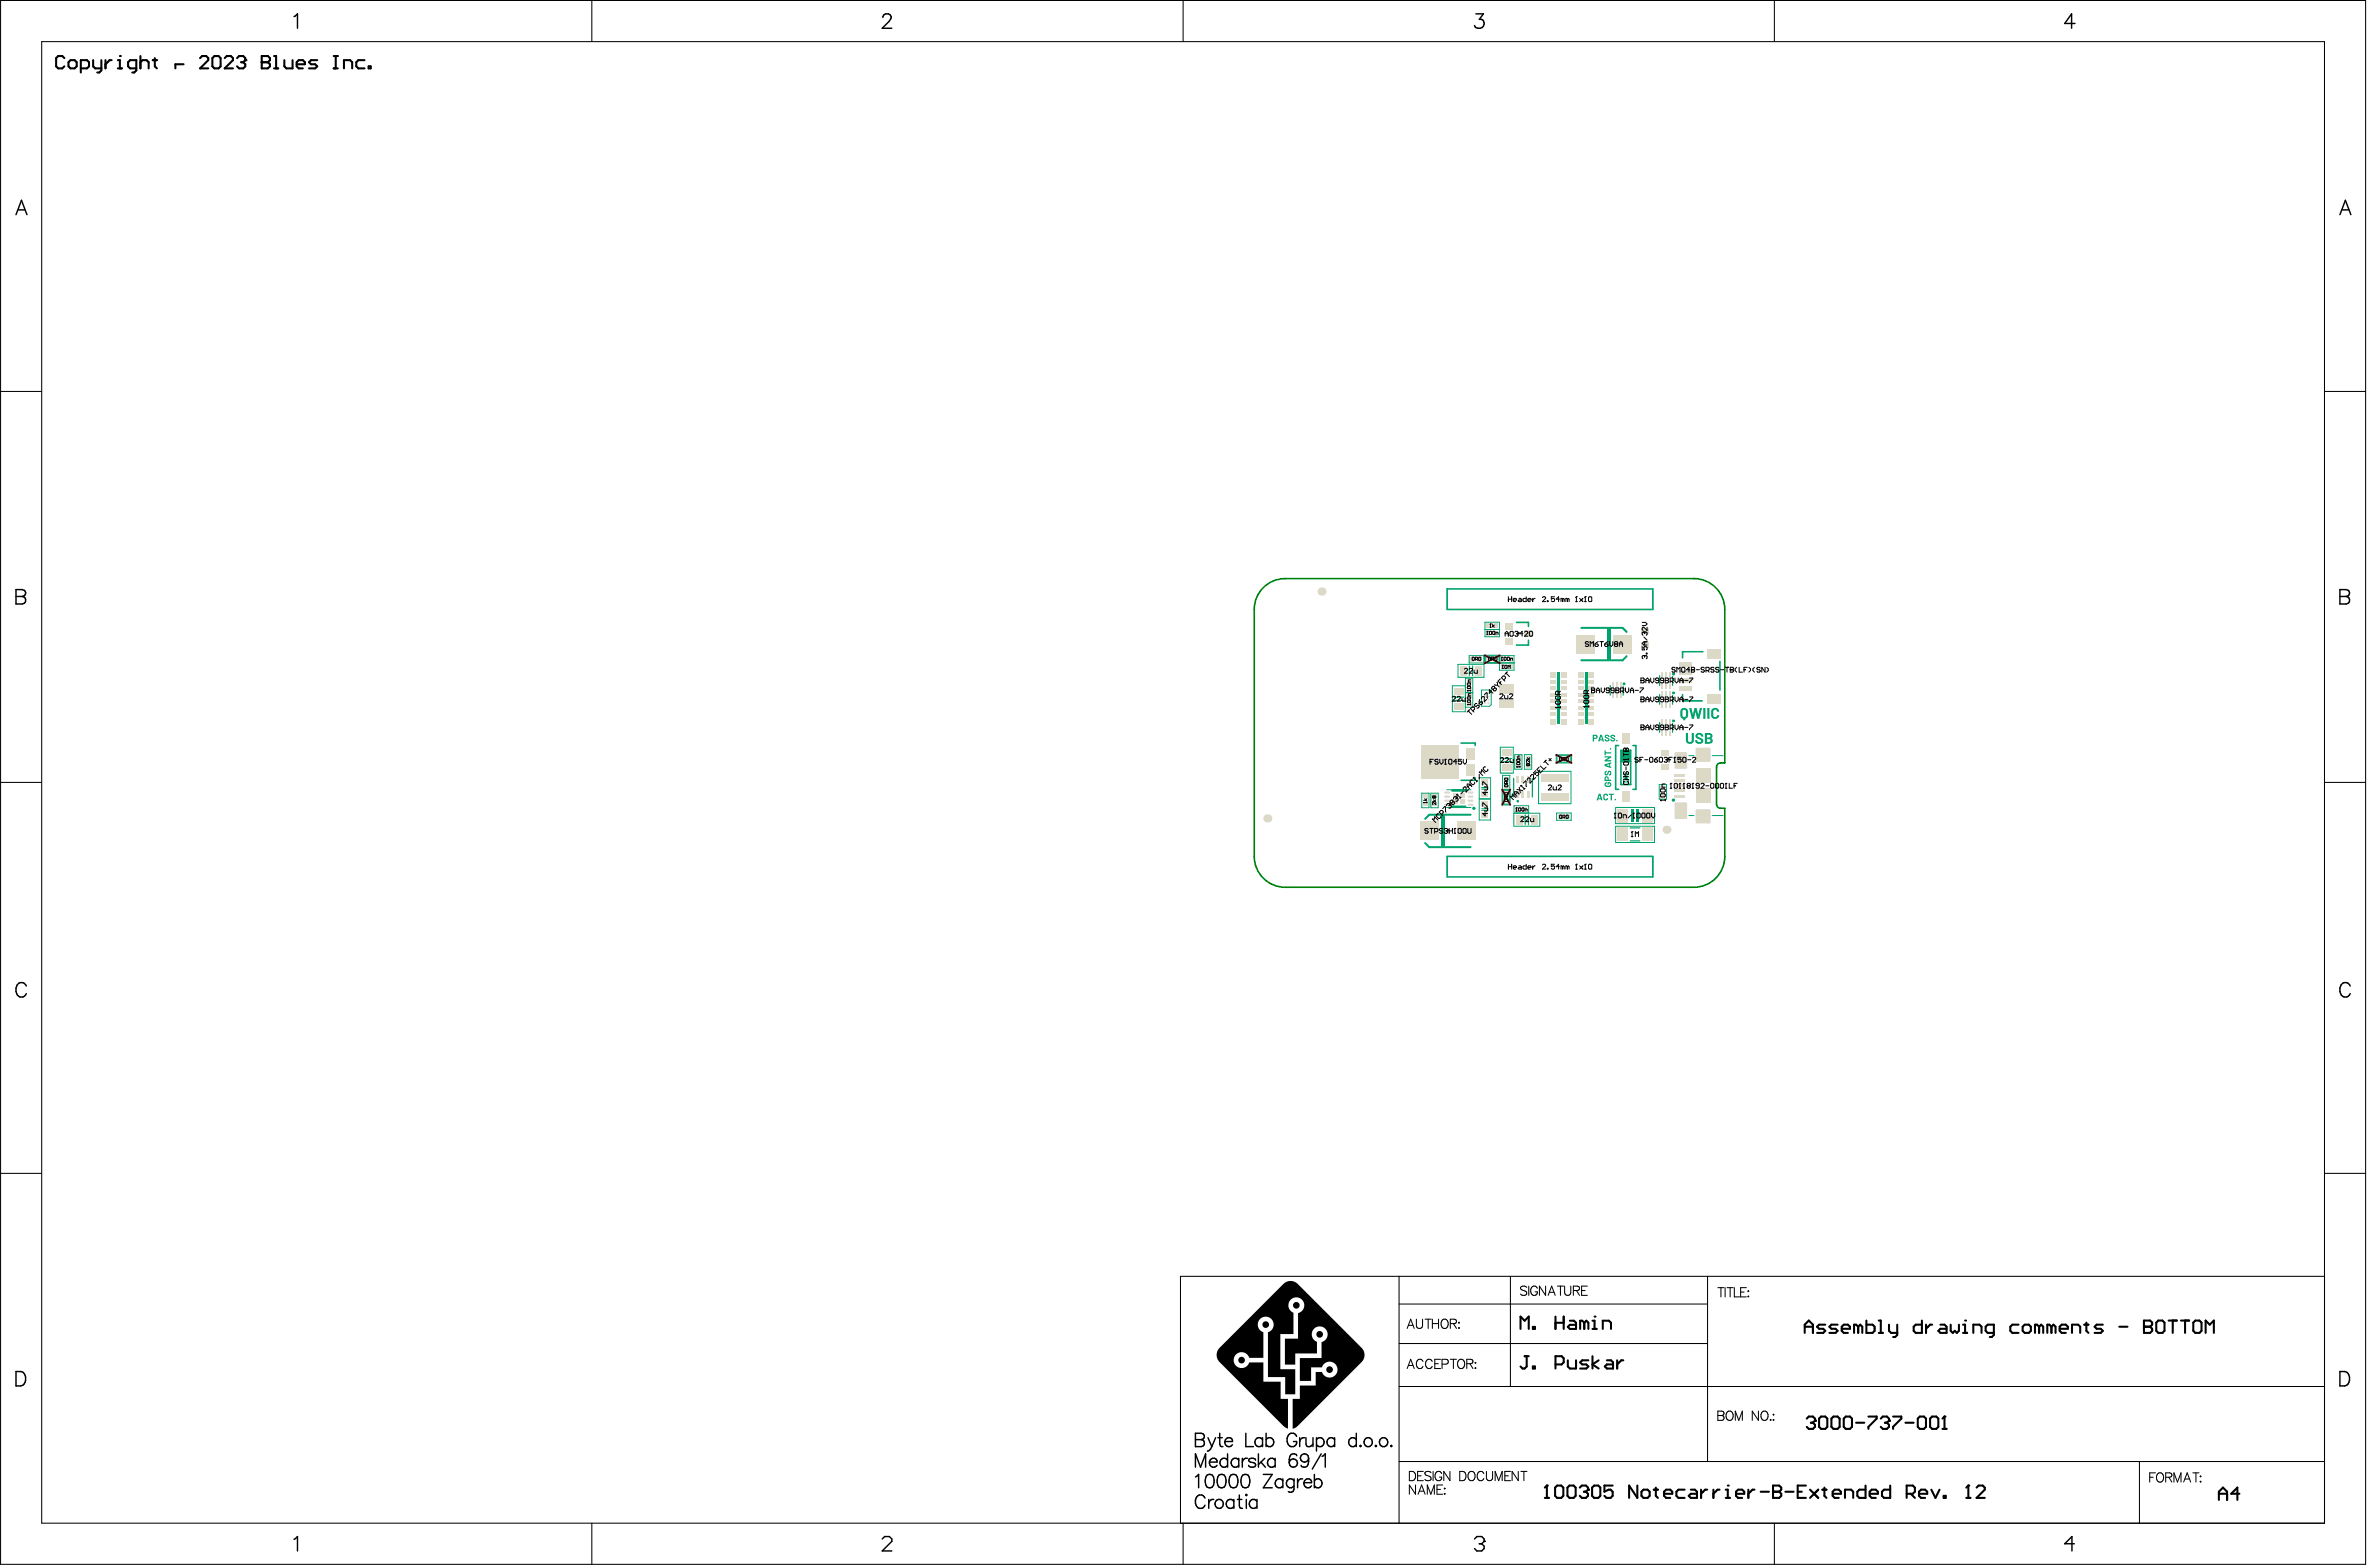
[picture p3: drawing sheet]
<svg xmlns="http://www.w3.org/2000/svg" width="487mm" height="322mm" viewBox="0 0 487 322" stroke-linecap="round" stroke-linejoin="round" font-family="sans-serif">
<path d="M259.7 120.8a6.3 6.3 0 0 1 4.5-1.9h84.1a6.3 6.3 0 0 1 6.3 6.4v31.5h-.9a.83 .83 0 0 0-.8 .8v7.7a.83 .83 0 0 0 .8 .8h.9v9.9a6.3 6.3 0 0 1-6.3 6.4h-84.1a6.3 6.3 0 0 1-6.3-6.4v-50.7a6.3 6.3 0 0 1 1.8-4.5z" fill="none" stroke="#008000" stroke-width=".33"/>
<g fill="#000">
<path d="M263.9 263.9a2.07 2.07 0 0 1 2.8-.1l13.2 13.2a2.07 2.07 0 0 1 0 3l-13.1 13.1-1 .6v-6.2h1.4v-2.7h3.3v-2.8h1.3l.6 .8 .9 .4 .7-.2 .5-.3 .5-.9-.1-.8-.6-.8-.7-.3-.8 .1-.6 .4-.4 .7h-2.2v2.7h-2.4v-4.7h4.5v-3.2l.9-.7 .3-.9-.1-.8-.3-.4-.9-.5h-.5l-.7 .3-.4 .4-.3 .7 .2 1 .3 .4 .6 .4v2.4h-4.5v2.3h-2.1v-5.3h2.7v-5.3l.6-.3 .3-.3 .3-1.1a1.63 1.63 0 0 0-1.5-1.5 1.63 1.63 0 0 0-1.7 1.3l.2 1 .3 .5 .5 .3v4.4h-2.7v7.2h3.1v5.2h-2.1v-3.5h-3.5v-9.3l.8-.6 .4-.9-.4-1-.5-.5-.8-.2-.7 .2-.6 .5-.3 .7v.7l.3 .5 .8 .6v5.3h-2.9a1.63 1.63 0 0 0-2-1.1l-.7 .4-.3 .4-.2 .8 .1 .5 .2 .4 .6 .5 .8 .2 .5-.1a1.63 1.63 0 0 0 1-1.1h2.9v4h3.6v3.5h1.5v6.1l-.9-.5-13.2-13.1a2.06 2.06 0 0 1-.1-2.8z"/>
<circle cx="24.6" cy="11.5" r=".21"/>
<circle cx="50.4" cy="12.4" r=".21"/>
<circle cx="53.8" cy="12.8" r=".21"/>
<circle cx="255.3" cy="279.6" r=".68"/>
<circle cx="260.2" cy="272.3" r=".68"/>
<circle cx="266.5" cy="268.3" r=".68"/>
<circle cx="271.3" cy="274.3" r=".68"/>
<circle cx="327.8" cy="270.6" r=".21"/>
<circle cx="273.3" cy="281.5" r=".68"/>
<circle cx="318" cy="305.3" r=".21"/>
<circle cx="326.5" cy="306.2" r=".21"/>
<circle cx="355.2" cy="305.3" r=".21"/>
<circle cx="364.5" cy="306.6" r=".21"/>
<circle cx="404.7" cy="305.3" r=".21"/>
</g>
<g fill="none" stroke="#000" stroke-width=".21">
<path d="M.1 .1h486.2v321.4h-486.2zM121.7 .1v8.5M243.2 .1v8.5M364.8 .1v8.5M.1 80.5h8.5M477.9 80.5h8.4M.1 160.8h8.5M477.9 160.8h8.4M.1 241.2h8.5M477.9 241.2h8.4M287.6 262.3v50.8M287.6 276.2h63.5"/>
<path d="M287.6 268h63.3M289.3 273.1l.7-2 .7 2M289.6 272.4h.9M291.2 271.1v1.4a.64 .64 0 0 0 .6 .6 .64 .64 0 0 0 .7-.6v-1.4M292.6 279.8a.7 .7 0 0 0-.8-.4 .7 .7 0 0 0-.6 .7v.5a.7 .7 0 0 0 .6 .7 .7 .7 0 0 0 .8-.5M293 271.1h1.3M293.6 271.1v2M294.4 279.8a.7 .7 0 0 0-.8-.4 .7 .7 0 0 0-.5 .7v.5a.7 .7 0 0 0 .5 .7 .7 .7 0 0 0 .8-.5M294.5 271.1v2M294.5 272.1h1.2M295.7 271.1v2M296.2 279.4h-1.2v1.9h1.2"/>
<path d="M296.5 271.4a.7 .7 0 0 1 .8-.2 .7 .7 0 0 1 .4 .7v.4a.73 .73 0 0 1-.7 .8 .73 .73 0 0 1-.7-.8zM298.2 272.1l1.1-.1 .1-.3-.1-.4-.3-.2h-.8v2M298.2 279.4h1.2M298.8 272.1l.6 1M298.8 279.4v1.9M300 271.8v.2zM300 272.9v.2zM300 279.5a.91 .91 0 0 1 1.1 .4 .91 .91 0 0 1-.2 1.1 .7 .7 0 0 1-.8 .3 .7 .7 0 0 1-.4-.7v-.5zM310.5 262.3v22.7M313.9 264.6a.72 .72 0 0 0-.7-.3 .72 .72 0 0 0-.6 .5l.2 .3 .9 .3 .2 .6a.84 .84 0 0 1-1.3 0M314.3 264.4v1.9M316.1 264.8a.7 .7 0 0 0-.8-.5 .7 .7 0 0 0-.6 .8v.4a.68 .68 0 0 0 .7 .8 .68 .68 0 0 0 .7-.8h-.5"/>
<path d="M317.8 264.4v1.9l-1.3-1.9v1.9M318.3 266.3l.7-1.9 .7 1.9M318.6 265.6h.9M320.2 264.4h1.2M320.8 264.4v1.9M321.7 264.4v1.3a.64 .64 0 0 0 .6 .6 .64 .64 0 0 0 .6-.6v-1.3M323.5 265.3l1.1-.1 .1-.3-.1-.4-.3-.1h-.8v1.9M324.1 265.3l.6 1M325.2 265.3h.7M326.3 264.4h-1.1v1.9h1.1M351.1 262.3v38.1M353.2 264.7h1.2"/>
<path d="M353.8 264.7v1.9M354.7 264.7v1.9M355.1 264.7h1.2M355.7 264.7v1.9M356.6 264.7v1.9h1M357.9 265.6h.7M359 264.7h-1.1v1.9h1.1M359.3 265.4h.2zM359.4 266.4v.2zM477.9 262.3h-235.2v50.8h235.2v-304.5h-469.3v304.5h469.3M287.6 285h190.3M289.3 281.3l.7-1.9 .7 1.9"/>
<path d="M289.6 280.7h.9M295 280.3h.7M296.5 280.4h.8a.5 .5 0 0 0 .5-.5 .5 .5 0 0 0-.5-.5h-.8v1.9M301.6 280.3l1-.1 .2-.3-.1-.3-.3-.2h-.8v1.9M302.2 280.3l.6 1M303.3 280v.2zM303.3 281.1v.2zM353.2 290h.8l.3 .2 .1 .4-.4 .4a.5 .5 0 0 1 .5 .4 .5 .5 0 0 1-.5 .5h-.8zM353.2 291h.8M355.2 290.1a.91 .91 0 0 1 1.1 .4 .91 .91 0 0 1-.2 1.2 .7 .7 0 0 1-.8 .2 .7 .7 0 0 1-.4-.7l.1-.7zM356.8 291.9v-1.9l.7 1.9 .7-1.9v1.9M361.5 290v1.9l-1.3-1.9v1.9"/>
<path d="M362.4 290.1a.91 .91 0 0 1 1.1 .4 .91 .91 0 0 1-.2 1.2 .7 .7 0 0 1-.8 .2 .7 .7 0 0 1-.5-.7v-.4zM364 291.8v.1zM364.6 290.7v.2zM364.6 291.8v.1zM121.7 313.1v8.4M243.2 313.1v8.4M287.6 300.4h190.3M289.7 302.4h.7a1.02 1.02 0 0 1 .6 1 1.02 1.02 0 0 1-.6 .9h-.7zM291 305.2v1.9l-1.3-1.9v1.9M291.4 303.3h.8M291.5 307.1l.8-1.9 .7 1.9M291.8 306.5h.9"/>
<path d="M292.6 302.4h-1.2v1.9h1.2M293.4 307.1v-1.9l.8 1.9 .7-1.9v1.9M294.2 302.7a.72 .72 0 0 0-.7-.3 .72 .72 0 0 0-.6 .5l.2 .3 .9 .3 .2 .6a.83 .83 0 0 1-1.3 0M294.6 302.4v1.9M295.4 306.1h.8M296.4 302.9a.7 .7 0 0 0-.8-.5 .7 .7 0 0 0-.6 .8v.4a.68 .68 0 0 0 .7 .8 .68 .68 0 0 0 .7-.8h-.5M296.6 305.2h-1.2v1.9h1.2M297 305.9v.1zM297 307v.1zM298.1 302.4v1.9l-1.3-1.9v1.9M300.1 302.4h.6a1.02 1.02 0 0 1 .7 1 1.02 1.02 0 0 1-.7 .9h-.6zM302 302.7a.7 .7 0 0 1 .8-.2 .7 .7 0 0 1 .5 .7v.4a.73 .73 0 0 1-.8 .8 .73 .73 0 0 1-.7-.8z"/>
<path d="M305.1 302.9a.7 .7 0 0 0-.8-.5 .7 .7 0 0 0-.6 .8v.4a.7 .7 0 0 0 .6 .7 .7 .7 0 0 0 .8-.4M305.6 302.4v1.4a.64 .64 0 0 0 .6 .5 .64 .64 0 0 0 .7-.5v-1.4M307.4 304.3v-1.9l.7 1.9 .7-1.9v1.9M309.4 303.3h.7M310.6 302.4h-1.2v1.9h1.2M312.1 302.4v1.9l-1.2-1.9v1.9M312.7 302.4h1.2M313.3 302.4v1.9M364.8 313.1v8.4M439.8 300.4v12.7M442 303.6h.7M443.1 302.7h-1.1v1.9"/>
<path d="M443.7 302.8a.91 .91 0 0 1 1.1 .4 .91 .91 0 0 1-.2 1.2 .7 .7 0 0 1-.8 .2 .7 .7 0 0 1-.4-.7v-.7zM445.2 303.6l1.1-.1 .2-.2-.1-.4-.3-.2h-.9v1.9M445.9 303.6l.6 1M446.9 304.6v-1.9l.8 1.9 .7-1.9v1.9M448.9 304.6l.8-1.9 .7 1.9M449.2 304h.9M450.8 302.7h1.3M451.5 302.7v1.9M452.3 303.5h.2zM452.4 304.5v.1z"/>
</g>
<g fill="none" stroke="#000" stroke-width=".3">
<path d="M60.5 3.4l.7-.6v3M181.5 3.6a.74 .74 0 0 1 .6-.8h.5a.72 .72 0 0 1 .5 1.2l-1.7 1.8h1.9M303.4 2.8h1.6l-.9 1.2a.95 .95 0 0 1 1 1.1 .95 .95 0 0 1-1.3 .7l-.4-.1-.3-.5M426.6 4.8h-2.1l1.4-2v3M3.3 44.1l1.1-2.9 1.1 2.9M3.7 43.1h1.4M481.1 44.1l1.1-2.9 1.1 2.9M481.5 43.1h1.4M3.3 121.2h1.3l.4 .1a.68 .68 0 0 1 0 1.2l-.4 .1a.78 .78 0 0 1 .7 .8 .78 .78 0 0 1-.7 .7h-1.3zM3.3 122.6h1.3M481.1 121.2h1.2l.4 .1a.68 .68 0 0 1 0 1.2l-.4 .1a.78 .78 0 0 1 .8 .8 .78 .78 0 0 1-.8 .7h-1.2zM481.1 122.6h1.2"/>
<path d="M5.4 202.7a1.09 1.09 0 0 0-1.2-.7 1.09 1.09 0 0 0-.9 1.1 1.3 1.3 0 0 0 .3 1.4 1.3 1.3 0 0 0 1.4 .3l.4-.6M483.2 202.7a1.09 1.09 0 0 0-1.3-.7 1.09 1.09 0 0 0-.8 1.1 1.3 1.3 0 0 0 .2 1.4 1.3 1.3 0 0 0 1.4 .3l.5-.6M3.3 281.9h1a1.58 1.58 0 0 1 1 1.5 1.58 1.58 0 0 1-1 1.5h-1zM245.8 294.6l1.5 .1a.64 .64 0 0 1 0 1.1l-.4 .1a.72 .72 0 0 1 .7 .7 .72 .72 0 0 1-.7 .7h-1.1zM245.8 295.9h1.1M248.3 295.5l.8 1.8M249 299.9a.73 .73 0 0 1 .8-.1 .73 .73 0 0 1 .4 .7h-1.6zM249.1 297.3a1.06 1.06 0 0 1-.9 1M249.9 295.5l-.8 1.8M250.4 295.5h.9M250.8 294.6v2.2l.1 .4 .5 .1M251.8 296.3a.86 .86 0 0 0 .5 1 .86 .86 0 0 0 1.1-.3"/>
<path d="M252.2 295.6a.72 .72 0 0 1 .8 0 .72 .72 0 0 1 .4 .7h-1.6zM252.4 298.8v2.8M254.7 299.7v1.9M255.4 299.7v1.9M256.1 294.6v2.7h1.6M256.5 299.7a.88 .88 0 0 0-1.1 .8M258.7 298.8v2.8M259.6 295.9a.88 .88 0 0 0-1.3-.1 .88 .88 0 0 0 0 1.3 .88 .88 0 0 0 1.3-.1M259.6 295.5v1.8M260 299.7l-1.3 1.3M260.3 295.9a.88 .88 0 0 1 1.3-.1 .88 .88 0 0 1 0 1.3 .88 .88 0 0 1-1.3-.1M260.3 294.6v2.7"/>
<path d="M262.2 299.7v1.9M266.6 295.3a1.01 1.01 0 0 0-1.2-.7 1.01 1.01 0 0 0-.8 1 1.2 1.2 0 0 0 .3 1.4 1.2 1.2 0 0 0 1.3 .2l.4-.5v-.4h-.7M266.6 299.2a.81 .81 0 0 0-1.2-.2l-.2 .3-.2 1.4M267.2 295.5v1.8M268.2 295.5a.88 .88 0 0 0-1 .8M268.5 295.5l.1 1.7 .7 .1 .6-.5M269 299.7a1.39 1.39 0 0 1-.7 1.9l-.7-.2-.1-.2M269.9 295.5v1.8M270.7 295.9a.88 .88 0 0 1 1.2-.1 .88 .88 0 0 1 0 1.3 .88 .88 0 0 1-1.2-.1M270.7 295.5v2.8M271.6 298.8l-1.8 3.2M271.8 299.3l.7-.5v2.8"/>
<path d="M274.4 295.9a.88 .88 0 0 0-1.3-.1 .88 .88 0 0 0 0 1.3 .88 .88 0 0 0 1.3-.1M274.4 295.5v1.8M278.8 295.9a.88 .88 0 0 0-1.3-.1 .88 .88 0 0 0 0 1.3 .88 .88 0 0 0 1.3-.1M278.8 294.6v2.7M279.7 297.1l.1 .1-.1 .1-.1-.1zM282.9 297.1l.1 .1-.1 .1-.2-.1zM286 297.1l.2 .1-.2 .1-.1-.1zM481.1 281.9h.9a1.58 1.58 0 0 1 1.1 1.5 1.58 1.58 0 0 1-1.1 1.5h-.9zM60.5 316.4l.7-.6v3M181.4 316.3l.5-.5h1l.4 .5v.5l-1.9 2h1.9M245.8 303.6l.6-.5v2.7M245.8 301.6v-2.8l1 2.8 1.1-2.8v2.8"/>
<path d="M247.7 307.9a1.01 1.01 0 0 0-1.1-.6 1.01 1.01 0 0 0-.8 1 1.2 1.2 0 0 0 .2 1.3 1.2 1.2 0 0 0 1.3 .3l.4-.5M248.2 303.2a.89 .89 0 0 1 1.3 .4 2.27 2.27 0 0 1-.3 2.1 .89 .89 0 0 1-1.3-.4 2.27 2.27 0 0 1 .3-2.1zM248.5 308.2v1.8M248.6 300.5a.86 .86 0 0 0 .6 1 .86 .86 0 0 0 1-.3M249.5 308.2a.88 .88 0 0 0-1 .8M250.6 303.2a.89 .89 0 0 1 1.3 .4 2.27 2.27 0 0 1-.2 2.1 .89 .89 0 0 1-1.3-.4 2.27 2.27 0 0 1 .2-2.1zM252.4 300.1a.88 .88 0 0 0-1.3-.1 .88 .88 0 0 0 0 1.3 .88 .88 0 0 0 1.3-.1M253.1 303.2a.89 .89 0 0 1 1.3 .4 2.27 2.27 0 0 1-.3 2.1 .89 .89 0 0 1-1.3-.4 2.27 2.27 0 0 1 .3-2.1zM253.7 308.6a.88 .88 0 0 0-1.3-.1 .88 .88 0 0 0 0 1.3 .88 .88 0 0 0 1.3-.2M253.7 308.2v1.8M254.4 308.2h.9M254.7 300.1a.88 .88 0 0 0-1.3-.1 .88 .88 0 0 0 0 1.3 .88 .88 0 0 0 1.3-.1"/>
<path d="M254.8 307.3v2.2l.1 .4 .5 .1M255.5 303.2a.89 .89 0 0 1 1.3 .4 2.27 2.27 0 0 1-.2 2.1 .89 .89 0 0 1-1.4-.4 2.27 2.27 0 0 1 .3-2.1zM256.2 307.2l.2 .1-.2 .1-.1-.1zM256.2 308.2v1.8M258.1 300.1a.83 .83 0 0 0-1.4 0l.4 .4 .9 .3 .1 .4a.83 .83 0 0 1-1.4 0M258.4 308.6a.88 .88 0 0 0-1.3-.1 .88 .88 0 0 0 0 1.3 .88 .88 0 0 0 1.3-.2M258.4 308.2v1.8M259.2 300.5l1 1.1M259.7 303.1h1.9l-1.9 2.7h1.9M262.2 300.1a.88 .88 0 0 0-1.3-.1 .88 .88 0 0 0 0 1.3 .88 .88 0 0 0 1.3-.1M263.7 304.4a.88 .88 0 0 0-1.3-.2 .88 .88 0 0 0 0 1.3 .88 .88 0 0 0 1.3-.1M263.7 304v1.8"/>
<path d="M266 304.4a.88 .88 0 0 0-1.3-.2 .88 .88 0 0 0 0 1.3 .88 .88 0 0 0 1.3-.1M266 304v2.1a.72 .72 0 0 1-.4 .6 .72 .72 0 0 1-.7-.1M266.8 304v1.8M267.8 304a.88 .88 0 0 0-1 .8M268.1 304.8a.86 .86 0 0 0 .5 .9 .86 .86 0 0 0 1-.3M268.5 304.1a.72 .72 0 0 1 .8-.1 .72 .72 0 0 1 .3 .8h-1.5zM270.2 304.4a.88 .88 0 0 1 1.3-.2 .88 .88 0 0 1 0 1.3 .88 .88 0 0 1-1.3-.1M270.2 303.1v2.7M303.1 316.3l.5-.5h1l.5 .5v.5M304.1 317.3h.5M304.6 317.3l.5 .5v.5l-.5 .5h-1l-.5-.5M305.1 316.8h.1"/>
<path d="M305.1 316.8l-.5 .5M426.5 317.3h-2l1.5-1.5v3"/>
<circle cx="268.2" cy="299.7" r=".85"/>
<circle cx="281.2" cy="296.4" r=".91"/>
<circle cx="284.4" cy="296.4" r=".91"/>
<circle cx="250.6" cy="309.1" r=".91"/>
<circle cx="265.9" cy="300.7" r=".85"/>
</g>
<g fill="none" stroke="#000" stroke-width=".42">
<path d="M13.2 11.9l-.4-.4h-.8l-.5 .4v1.7l.5 .5h.8l.4-.5M14.5 12.4h.8l.5 .4v.8l-.5 .5h-.8l-.4-.5v-.8zM16.6 14.1h1.3l.4-.5v-.8l-.4-.4h-1.3v2.5M19.1 12.4v1.2l.5 .5h1.2M20.8 12.4v2.1l-.4 .4h-.4M21.7 12.4v1.7M23 12.4h-.5l-.8 .8M24.2 14.1h.9M24.2 12.4h.4v1.7M28 14.1h-1.2l-.5-.5v-.8l.5-.4h1.2v2.1l-.4 .4h-.4M28.9 12.8l.4-.4h.8l.5 .4v1.3M28.9 11.5v2.6"/>
<path d="M31.4 12.4h.9M31.8 11.9v1.7l.5 .5M37.7 13.2h-1.6v.9M41.1 11.9l.4-.4h.9l.4 .4v.5l-1.7 1.7h1.7M44.1 11.5h.8l.5 .4v1.7l-.5 .5h-.8l-.4-.5v-1.7zM46.2 11.9l.4-.4h.9l.4 .4v.5l-1.7 1.7h1.7M48.7 11.9l.5-.4h.8l.4 .4v.5l-.4 .4M49.6 12.8h.4M50 12.8l.4 .4v.4l-.4 .5h-.8l-.5-.5M53.8 11.5h1.3l.4 .4v.5l-.4 .4 .4 .4v.4l-.4 .5h-1.3zM53.8 12.8h1.3M56.3 11.5h.5v2.6"/>
<path d="M56.3 14.1h.9M58.5 12.4v1.2l.4 .5h1.2v-1.7M61 13.2h1.7v-.4l-.4-.4h-.9l-.4 .4v.8l.4 .5h.9M65.2 12.4h-1.2l-.5 .4 .5 .4h.8l.4 .4-.4 .5h-1.3M68.6 11.5h.8M68.6 14.1h.8M69 11.5v2.6M70.7 14.1v-1.7h1.3l.4 .4v1.3M74.9 12.4h-1.2l-.4 .4v.8l.4 .5h1.2M75.8 13.6h.4v.5h-.4zM312.6 273.2v-2.6l.8 .9 .9-.9v2.6M313.4 278.8h.9"/>
<path d="M313.9 278.8v2.1l-.5 .4h-.4l-.4-.4M315.1 272.7h.5v.5h-.5zM319.8 270.6v2.6M319.8 271.9h1.7M321.5 270.6v2.6M322.3 279.6v1.3l.4 .4h1.3v-1.7M322.7 271.5h.9l.4 .4v1.3h-1.3l-.4-.5 .4-.4h1.3M325.7 271.9l-.4-.4h-.4v1.7M325.7 271.9v1.3M325.7 271.9l.4-.4 .5 .4v1.3M326.6 279.6h-1.3l-.4 .4 .4 .4h.8l.5 .5-.5 .4h-1.2M327.4 273.2h.8"/>
<path d="M327.4 271.5h.4v1.7M327.4 278.8v2.5M328.7 279.6l-1.3 .8 1.3 .9M329.5 273.2v-1.7h1.3l.4 .4v1.3M330.4 279.6h.8l.4 .4v1.3h-1.2l-.5-.4 .5-.5h1.2M332.5 279.6v1.7M333.7 279.6h-.4l-.8 .8M315.1 280.9h.5v.4h-.5zM319.8 280.4h1.3l.4-.4v-.8l-.4-.4h-1.3v2.5M317.6 307.9h.8M317.6 305.8l.4-.5v2.6M320.1 305.3h.9l.4 .5v1.7l-.4 .4h-.9l-.4-.4v-1.7z"/>
<path d="M322.7 305.3h.8l.4 .5v1.7l-.4 .4h-.8l-.5-.4v-1.7zM324.8 305.8l.4-.5h.8l.5 .5v.4l-.5 .4M325.6 306.6h.4M326 306.6l.5 .4v.5l-.5 .4h-.8l-.4-.4M327.7 305.3h.9l.4 .5v1.7l-.4 .4h-.9l-.4-.4v-1.7zM331.5 305.3h-1.6v1.3l.8-.4h.4l.4 .4v.9l-.4 .4h-.8l-.4-.4M336.6 305.3v2.6l-1.7-2.6v2.6M337.9 306.2h.8l.5 .4v.9l-.5 .4h-.8l-.4-.4v-.9zM340 306.2h.8M340.4 305.8v1.7l.4 .4M342.1 307h1.7v-.4l-.4-.4h-.9l-.4 .4v.9l.4 .4h.9M346.3 306.2h-1.2l-.5 .4v.9l.5 .4h1.2"/>
<path d="M347.6 306.2h.9l.4 .4v1.3h-1.3l-.4-.4 .4-.5h1.3M349.7 306.2v1.7M351 306.2h-.4l-.9 .8M352.3 306.2v1.7M353.5 306.2h-.4l-.8 .8M354.8 307.9h.8M354.8 306.2h.4v1.7M356.9 307h1.7v-.4l-.4-.4h-.9l-.4 .4v.9l.4 .4h.9M359.4 306.2v1.7M360.7 306.2h-.4l-.9 .8M362 306.6h1.7M364.5 305.3h1.3l.4 .5v.4l-.4 .4 .4 .4v.5l-.4 .4h-1.3z"/>
<path d="M364.5 306.6h1.3M367 306.6h1.7M369.6 306.6h.8M371.3 305.3h-1.7v2.6h1.7M372.1 306.2l1.7 1.7M373.8 306.2l-1.7 1.7M374.7 306.2h.8M375.1 305.8v1.7l.4 .4M376.8 307h1.7v-.4l-.5-.4h-.8l-.4 .4v.9l.4 .4h.8M379.3 307.9v-1.7h1.3l.4 .4v1.3M383.5 305.3v2.6h-1.2l-.5-.4v-.9l.5-.4h1.2M384.4 307h1.7v-.4l-.5-.4h-.8l-.4 .4v.9l.4 .4h.8"/>
<path d="M388.6 305.3v2.6h-1.3l-.4-.4v-.9l.4-.4h1.3M392 307h1.3l.4-.4v-.8l-.4-.5h-1.3v2.6M392.8 307l.9 .9M394.5 307h1.7v-.4l-.4-.4h-.9l-.4 .4v.9l.4 .4h.9M397.1 306.2l.8 1.7 .8-1.7M399.6 307.5h.4v.4h-.4zM404.2 307.9h.9M404.2 305.8l.5-.5v2.6M406.4 305.8l.4-.5h.8l.4 .5v.4l-1.6 1.7h1.6M456.2 308.3v-1.7l.8-.8 .9 .8v1.7M456.2 307h1.7M460.4 307h-1.7l1.3-1.2v2.5"/>
</g>
<g fill="#dcd9c7">
<path d="M298.8 164.3h.8v.9h-.8z" fill-rule="evenodd"/>
<path d="M298.8 163.2h.8v.8h-.8z" fill-rule="evenodd"/>
<path d="M300.2 163.2h.9v.8h-.9z" fill-rule="evenodd"/>
<path d="M300.2 164.3h.9v.9h-.9z" fill-rule="evenodd"/>
<path d="M341.4 163.2h.9v.8h-.9z" fill-rule="evenodd"/>
<path d="M341.4 161.6h.9v.7h-.9z" fill-rule="evenodd"/>
<path d="M341.6 157h1.6v1.1h-1.6z" fill-rule="evenodd"/>
<path d="M341.6 154.2h1.6v1.1h-1.6z" fill-rule="evenodd"/>
<path d="M342.4 150.2h.3v.9h-.3z" fill-rule="evenodd"/>
<path d="M343.2 150.2h.3v.9h-.3z" fill-rule="evenodd"/>
<path d="M341.5 150.2h.4v.9h-.4z" fill-rule="evenodd"/>
<path d="M343.2 147.9h.3v.9h-.3z" fill-rule="evenodd"/>
<path d="M342.4 147.9h.3v.9h-.3z" fill-rule="evenodd"/>
<path d="M341.5 147.9h.4v.9h-.4z" fill-rule="evenodd"/>
<path d="M342.4 144.5h.3v.9h-.3z" fill-rule="evenodd"/>
<path d="M343.2 144.5h.3v.9h-.3z" fill-rule="evenodd"/>
<path d="M341.5 144.5h.4v.9h-.4z" fill-rule="evenodd"/>
<path d="M342.4 140.6h.3v.9h-.3z" fill-rule="evenodd"/>
<path d="M343.2 140.6h.3v.9h-.3z" fill-rule="evenodd"/>
<path d="M341.5 140.6h.4v.9h-.4z" fill-rule="evenodd"/>
<path d="M332.2 142.6h.3v.9h-.3z" fill-rule="evenodd"/>
<path d="M333 142.6h.4v.9h-.4z" fill-rule="evenodd"/>
<path d="M331.4 142.6h.3v.9h-.3z" fill-rule="evenodd"/>
<path d="M333 140.3h.4v.9h-.4z" fill-rule="evenodd"/>
<path d="M332.2 140.3h.3v.9h-.3z" fill-rule="evenodd"/>
<path d="M331.4 140.3h.3v.9h-.3z" fill-rule="evenodd"/>
<path d="M324.5 146.5h1.1v.7h-1.1z" fill-rule="evenodd"/>
<path d="M324.5 147.8h1.1v1.1h-1.1z" fill-rule="evenodd"/>
<path d="M324.5 143.8h1.1v.7h-1.1z" fill-rule="evenodd"/>
<path d="M324.5 139.8h1.1v.7h-1.1z" fill-rule="evenodd"/>
<path d="M324.5 141.1h1.1v.8h-1.1z" fill-rule="evenodd"/>
<path d="M322 167.4h.7v.9h-.7z" fill-rule="evenodd"/>
<path d="M320.9 146.5h1.1v.7h-1.1z" fill-rule="evenodd"/>
<path d="M320.9 147.8h1.1v1.1h-1.1z" fill-rule="evenodd"/>
<path d="M320.9 143.8h1.1v.7h-1.1z" fill-rule="evenodd"/>
<path d="M320.9 139.8h1.1v.7h-1.1z" fill-rule="evenodd"/>
<path d="M320.9 141.1h1.1v.8h-1.1z" fill-rule="evenodd"/>
<path d="M318.8 146.5h1v.7h-1z" fill-rule="evenodd"/>
<path d="M318.8 147.8h1v1.1h-1z" fill-rule="evenodd"/>
<path d="M318.8 143.8h1v.7h-1z" fill-rule="evenodd"/>
<path d="M318.8 139.8h1v.7h-1z" fill-rule="evenodd"/>
<path d="M318.8 141.1h1v.8h-1z" fill-rule="evenodd"/>
<path d="M312.9 159.7h.5v1.2h-.5z" fill-rule="evenodd"/>
<path d="M311.8 159.7h.5v1.2h-.5z" fill-rule="evenodd"/>
<path d="M311.7 157.1h.9v.7h-.9z" fill-rule="evenodd"/>
</g>
<path d="M309.2 164.3h.9v.8h-.9z" fill="none" stroke="#dcd9c7" stroke-width=".21"/>
<g fill="#dcd9c7">
<path d="M309.2 159.7h.9v.7h-.9z" fill-rule="evenodd"/>
<path d="M309.2 161.3h.9v.8h-.9z" fill-rule="evenodd"/>
<path d="M308.6 136.6h.7v.9h-.7z" fill-rule="evenodd"/>
<path d="M307.2 129.7h.8v.9h-.8z" fill-rule="evenodd"/>
<path d="M304.7 167h1.2v1.2h-1.2z" fill-rule="evenodd"/>
<path d="M304.7 164.6h1.2v1.2h-1.2z" fill-rule="evenodd"/>
<path d="M304.7 160.2h1.2v1.2h-1.2z" fill-rule="evenodd"/>
<path d="M305.6 129.7h.7v.9h-.7z" fill-rule="evenodd"/>
</g>
<g fill="#dcd9c7">
<circle cx="305.2" cy="143.2" r=".16"/>
<circle cx="305.2" cy="143.8" r=".16"/>
<circle cx="305.2" cy="144.5" r=".16"/>
<circle cx="305.9" cy="143.2" r=".16"/>
<circle cx="305.9" cy="143.8" r=".16"/>
<circle cx="305.9" cy="144.5" r=".16"/>
</g>
<path d="M302 163.7h.7M302 164.6h.7M302 165.4h.7" fill="none" stroke="#dcd9c7" stroke-width=".45"/>
<g fill="#dcd9c7">
<path d="M301.6 142.7h.9v.7h-.9z" fill-rule="evenodd"/>
<path d="M301.6 144.3h.9v.8h-.9z" fill-rule="evenodd"/>
<path d="M301.6 141.3h.9v.8h-.9z" fill-rule="evenodd"/>
<path d="M301.6 139.7h.9v.7h-.9z" fill-rule="evenodd"/>
<path d="M294.5 165h.9v.7h-.9z" fill-rule="evenodd"/>
<path d="M294.5 163.3h.9v.8h-.9z" fill-rule="evenodd"/>
<path d="M343.2 142.1h.3v.9h-.3z" fill-rule="evenodd"/>
<path d="M342.4 142.1h.3v.9h-.3z" fill-rule="evenodd"/>
<path d="M341.5 142.1h.4v.9h-.4z" fill-rule="evenodd"/>
<path d="M343.2 138.3h.3v.9h-.3z" fill-rule="evenodd"/>
<path d="M342.4 138.3h.3v.9h-.3z" fill-rule="evenodd"/>
<path d="M341.5 138.3h.4v.9h-.4z" fill-rule="evenodd"/>
<path d="M324.5 145.1h1.1v.8h-1.1z" fill-rule="evenodd"/>
<path d="M324.5 142.5h1.1v.7h-1.1z" fill-rule="evenodd"/>
<path d="M324.5 138.1h1.1v1.1h-1.1z" fill-rule="evenodd"/>
</g>
<path d="M322 155.5h.7v1h-.7z" fill="none" stroke="#dcd9c7" stroke-width=".21"/>
<g fill="#dcd9c7">
<path d="M320.9 145.1h1.1v.8h-1.1z" fill-rule="evenodd"/>
<path d="M320.9 142.5h1.1v.7h-1.1z" fill-rule="evenodd"/>
<path d="M320.9 138.1h1.1v1.1h-1.1z" fill-rule="evenodd"/>
<path d="M318.8 145.1h1v.8h-1z" fill-rule="evenodd"/>
<path d="M318.8 142.5h1v.7h-1z" fill-rule="evenodd"/>
<path d="M318.8 138.1h1v1.1h-1z" fill-rule="evenodd"/>
<path d="M314.8 167.5h1.4v1.9h-1.4z" fill-rule="evenodd"/>
<path d="M311.8 162.6h.5v1.4h-.5z" fill-rule="evenodd"/>
<path d="M312.9 162.7h.5v1.3h-.5z" fill-rule="evenodd"/>
<path d="M311.6 165.9h.7v.9h-.7z" fill-rule="evenodd"/>
<path d="M311.6 167.5h1.4v1.9h-1.4z" fill-rule="evenodd"/>
<path d="M311.7 155.4h.9v.8h-.9z" fill-rule="evenodd"/>
</g>
<path d="M309.2 162.7h.9v.7h-.9z" fill="none" stroke="#dcd9c7" stroke-width=".21"/>
<path d="M308.6 135.1h.7v.9h-.7z" fill-rule="evenodd" fill="#dcd9c7"/>
<path d="M307.2 135.1h.8v.9h-.8z" fill="none" stroke="#dcd9c7" stroke-width=".21"/>
<g fill="#dcd9c7">
<path d="M307.2 128.2h.8v.9h-.8z" fill-rule="evenodd"/>
<path d="M304.7 162.7h1.2v1.1h-1.2z" fill-rule="evenodd"/>
<path d="M304 135.1h.7v.9h-.7z" fill-rule="evenodd"/>
</g>
<g fill="#dcd9c7">
<circle cx="305.2" cy="142.5" r=".16"/>
<circle cx="305.9" cy="142.5" r=".16"/>
</g>
<path d="M305.6 135.1h.7v.9h-.7z" fill="none" stroke="#dcd9c7" stroke-width=".21"/>
<path d="M305.6 128.2h.7v.9h-.7z" fill-rule="evenodd" fill="#dcd9c7"/>
<path d="M302 162.9h.7" fill="none" stroke="#dcd9c7" stroke-width=".45"/>
<g fill="#dcd9c7">
<path d="M301.4 157h1.8v2.4h-1.8z" fill-rule="evenodd"/>
<path d="M301.4 153.8h1.8v2.3h-1.8z" fill-rule="evenodd"/>
<path d="M302.3 135.1h.8v.9h-.8z" fill-rule="evenodd"/>
<path d="M344.3 163.3h2.1v.6h-2.1z" fill-rule="evenodd"/>
<path d="M344.3 161.2h2.1v.6h-2.1z" fill-rule="evenodd"/>
<path d="M344.3 160.1h2.1v.6h-2.1z" fill-rule="evenodd"/>
<path d="M345.3 141h2.5v1h-2.5z" fill-rule="evenodd"/>
<path d="M345.3 139.4h2.5v.9h-2.5z" fill-rule="evenodd"/>
<path d="M345.3 136.1h2.5v.9h-2.5z" fill-rule="evenodd"/>
<path d="M345.3 137.7h2.5v.9h-2.5z" fill-rule="evenodd"/>
<path d="M332.5 166.3h2.3v2.7h-2.3z" fill-rule="evenodd"/>
<path d="M326.6 146.5h1.1v.7h-1.1z" fill-rule="evenodd"/>
<path d="M326.6 147.8h1.1v1.1h-1.1z" fill-rule="evenodd"/>
<path d="M326.6 143.8h1.1v.7h-1.1z" fill-rule="evenodd"/>
<path d="M326.6 139.8h1.1v.7h-1.1z" fill-rule="evenodd"/>
<path d="M326.6 141.1h1.1v.8h-1.1z" fill-rule="evenodd"/>
<path d="M337.3 129.2h1.6v1.1h-1.6z" fill-rule="evenodd"/>
<path d="M320.3 167.4h.8v.9h-.8z" fill-rule="evenodd"/>
<path d="M316.9 163.1h5.5v1.5h-5.5z" fill-rule="evenodd"/>
<path d="M313.9 159.7h.5v1.2h-.5z" fill-rule="evenodd"/>
<path d="M313.7 157.1h.9v.7h-.9z" fill-rule="evenodd"/>
<path d="M313.5 129.6h1.5v1.4h-1.5z" fill-rule="evenodd"/>
<path d="M308.8 157.1h1.9v1.4h-1.9z" fill-rule="evenodd"/>
<path d="M308.8 154h1.9v1.4h-1.9z" fill-rule="evenodd"/>
<path d="M308.2 143.6h2.9v1.9h-2.9z" fill-rule="evenodd"/>
<path d="M310.2 136.6h.8v.9h-.8z" fill-rule="evenodd"/>
<path d="M292.6 163.3h.9v.8h-.9z" fill-rule="evenodd"/>
<path d="M292.6 165h.9v.7h-.9z" fill-rule="evenodd"/>
</g>
<path d="M297.1 165.4h.8M297.1 164.6h.8M297.1 163.7h.8" fill="none" stroke="#dcd9c7" stroke-width=".45"/>
<g fill="#dcd9c7">
<path d="M348.6 166.7h.3zM348.8 166.4l.1-.1v.4h-.3z"/>
<path d="M348.9 168.9v.4zM348.6 168.9h.3v.4z"/>
<path d="M351.3 168.9h.4zM351.3 168.9h.4l-.2 .3-.2 .1z"/>
<path d="M351.3 166.3v.4zM351.3 166.3l.4 .4h-.4z"/>
<path d="M344.3 165.2h.3zM344.4 165l.2-.1v.3h-.3z"/>
<path d="M344.6 168v.3zM344.3 168h.3v.3z"/>
<path d="M346.6 168h.3zM346.6 168h.3l-.2 .3h-.1z"/>
<path d="M346.6 164.9v.3zM346.6 164.9l.3 .3h-.3z"/>
<path d="M351.3 156.3h.4zM351.3 156.3h.4l-.2 .3h-.2z"/>
<path d="M351.3 153.7v.3zM351.3 153.7l.4 .3h-.4z"/>
<path d="M348.6 154h.3zM348.8 153.7h.1v.3h-.3z"/>
<path d="M348.9 156.3v.3zM348.6 156.3h.3v.3z"/>
<path d="M346.6 157.7h.3zM346.6 157.7h.3l-.2 .3h-.1z"/>
<path d="M346.6 154.6v.3zM346.6 154.6l.3 .3h-.3z"/>
<path d="M344.3 154.9h.3zM344.4 154.6h.2v.3h-.3z"/>
<path d="M344.6 157.7v.3zM344.3 157.7h.3v.3z"/>
<circle cx="342.6" cy="170.5" r=".83"/>
</g>
<g fill="#dcd9c7">
<path d="M344.3 162.3h2.1v.5h-2.1z" fill-rule="evenodd"/>
<path d="M348.6 161.9h3.1v3.1h-3.1z" fill-rule="evenodd"/>
<path d="M348.9 166.3h2.4l.4 .4v2.2l-.4 .4h-2.4l-.3-.4v-2.2z" fill-rule="evenodd"/>
<path d="M344.6 164.9h2l.3 .3v2.8l-.3 .3h-2l-.3-.3v-2.8z" fill-rule="evenodd"/>
<path d="M344.3 159h2.1v.6h-2.1z" fill-rule="evenodd"/>
<path d="M348.9 153.7h2.4l.4 .3v2.3l-.4 .3h-2.4l-.3-.3v-2.3z" fill-rule="evenodd"/>
<path d="M344.6 154.6h2l.3 .3v2.8l-.3 .3h-2l-.3-.3v-2.8z" fill-rule="evenodd"/>
<path d="M333.5 162.6h1.5v2.3h-1.5z" fill-rule="evenodd"/>
<path d="M332.5 170.1h2.3v2.8h-2.3z" fill-rule="evenodd"/>
<path d="M333.5 150.6h1.5v2.3h-1.5z" fill-rule="evenodd"/>
<path d="M326.6 145.1h1.1v.8h-1.1z" fill-rule="evenodd"/>
<path d="M326.6 142.5h1.1v.7h-1.1z" fill-rule="evenodd"/>
<path d="M326.6 138.1h1.1v1.1h-1.1z" fill-rule="evenodd"/>
<path d="M337.3 132h1.6v1.1h-1.6z" fill-rule="evenodd"/>
<path d="M313.9 162.7h.5v1.3h-.5z" fill-rule="evenodd"/>
<path d="M313.2 165.9h.8v.9h-.8z" fill-rule="evenodd"/>
<path d="M313.7 155.4h.9v.8h-.9z" fill-rule="evenodd"/>
</g>
<path d="M320.3 155.5h.8v1h-.8z" fill="none" stroke="#dcd9c7" stroke-width=".21"/>
<g fill="#dcd9c7">
<path d="M316.9 159.1h5.5v1.6h-5.5z" fill-rule="evenodd"/>
<path d="M299.5 168.9h3.8v3.8h-3.8z" fill-rule="evenodd"/>
<path d="M310.2 135.1h.8v.9h-.8z" fill-rule="evenodd"/>
<path d="M303.3 136.9h1.4v1.9h-1.4z" fill-rule="evenodd"/>
<path d="M300.1 136.9h1.4v1.9h-1.4z" fill-rule="evenodd"/>
<path d="M299 144.5h1.9v1.4h-1.9z" fill-rule="evenodd"/>
<path d="M299 141.3h1.9v1.5h-1.9z" fill-rule="evenodd"/>
<path d="M308.2 140.7h2.9v2h-2.9z" fill-rule="evenodd"/>
<path d="M309.6 131.1h1.5v1.5h-1.5z" fill-rule="evenodd"/>
<path d="M309.6 128h1.5v1.4h-1.5z" fill-rule="evenodd"/>
</g>
<path d="M297.1 162.9h.8" fill="none" stroke="#dcd9c7" stroke-width=".45"/>
<g fill="#dcd9c7">
<path d="M292.1 168.9h3.7v3.8h-3.7z" fill-rule="evenodd"/>
<path d="M348.6 157.9h3.1v3.1h-3.1z" fill-rule="evenodd"/>
<path d="M331.6 130.5h3.8v3.8h-3.8z" fill-rule="evenodd"/>
<path d="M337.5 166.3h2.3v2.7h-2.3z" fill-rule="evenodd"/>
<path d="M351.1 142.7h2.7v1.9h-2.7z" fill-rule="evenodd"/>
<path d="M351.1 133.4h2.7v1.9h-2.7z" fill-rule="evenodd"/>
<path d="M337.5 170.1h2.3v2.8h-2.3z" fill-rule="evenodd"/>
<path d="M292.3 153.1h7.6v6.9h-7.6z" fill-rule="evenodd"/>
<path d="M324.1 130.5h3.8v3.8h-3.8z" fill-rule="evenodd"/>
</g>
<g fill="#dcd9c7">
<circle cx="260.5" cy="168.2" r=".83"/>
<circle cx="271.7" cy="121.6" r=".83"/>
</g>
<g fill="none" stroke="#00a36e" stroke-width=".21">
<path d="M299.7 136.6h5.4v2.6h-5.4zM301.3 139.4h1.5v6h-1.5zM302 134.8h3v1.5h-3zM305.2 134.7l.2 .1-.1 1.5zM305.2 136.2l3.2 .1h-3.1zM305.2 134.7l3.2 .1h-3.1zM305.3 127.9h3v3h-3zM305.3 129.4h3M308.2 134.7l.2 .1-.1 1.5zM308.3 134.8h3v3h-3zM308.3 136.3h3M298.6 141h2.6v5.3h-2.6z"/>
<path d="M301.3 142.4h1.5M304.1 159.9h2.3v8.7h-2.3zM304.6 141.8h2v3l-.4 .4h-1.6zM308.4 153.6h2.7v5.3h-2.7zM308.9 159.4h1.5v3h-1.5zM311.4 155.1h1.5v3h-1.5zM313.4 155.1h1.5v3h-1.5zM316.3 158.5h6.7v6.7h-6.7zM320 155.2h.1l-.1 1.6zM320 156.7h3.1l-3.1 .1zM320 155.2h3.1l-3.1 .1zM323 155.2h.1l-.1 1.6z"/>
<path d="M347.2 155.3h1.1M352 155.3h2.2M292.3 163h1.5v3h-1.5zM294.2 163h1.5v3h-1.5zM297.4 162.3h5M297.4 166h5M304.1 164.2h2.3M304.6 166.2h1.4M304.6 166.6h1.4M304.6 162.2h1.4M304.6 161.9h1.4M308.8 162.3l.2 .1-.1 3z"/>
<path d="M308.8 165.3l1.7 .1h-1.6zM308.8 162.3l1.7 .1h-1.6zM310.3 162.3l.2 .1-.1 3zM311.3 167.1h3v-1.5h-3l-.1 4.2h5.4v-2.7h-5.4M320 167.1h3v1.5h-3zM332.2 166h7.9v3.3h-7.9zM332.2 169.8h7.9v3.4h-7.9zM341.1 161.3h1.5v3h-1.5zM347.2 167.6h1.1M352 167.6h2.2"/>
</g>
<g fill="none" stroke="#00a36e" stroke-width=".33">
<path d="M297.5 121h42.3v4.3h-42.3zM311.8 127.9h2.4v.9M314.2 131.6v1h-2.4M350.1 134h-4.2v1.2M353.6 135.9v5.9M300.4 152.7h2.9v.5M303.3 159.9v.5h-2.9M332.2 153.2h.6M335.7 153.2h.6M345.9 142.8v1.3h4M297.5 176h42.3v4.3h-42.3zM332.2 162.2h.6"/>
<path d="M335.7 162.2h.6"/>
</g>
<g fill="none" stroke="#00a36e" stroke-width=".25">
<path d="M302.1 136.9v2M302.7 136.9v2M341.2 138.9v2M343.9 139.1v1.8M298.9 143.3h2M298.9 144h2M308.8 156.6h2M308.8 155.9h2M311.2 160v3.8M315 160v3.8M331 140.9v2M333.7 141v1.9"/>
<path d="M341.2 142.8v2M341.2 148.5v2M343.9 142.9v1.9M343.9 148.7v1.8M313.6 167.5v2M314.2 167.5v2M335.1 170.2h2M335.1 172.8h2"/>
</g>
<path d="M332.2 153.2v9M333.2 154.2h2v7.1h-2zM333.2 156.6h2M336.3 153.2v9" fill="none" stroke="#00a36e" stroke-width=".34"/>
<path d="M325.1 129.1h8.5l.8 .8M334.4 134.9l-.8 .8h-8.5M293 173.3l.8 .8h8.5M302.3 167.5h-8.5l-.8 .8" fill="none" stroke="#00a36e" stroke-width=".42"/>
<path d="M298.6 162.5h2.6M298.6 165.8h2.6" fill="none" stroke="#00a36e" stroke-width=".5"/>
<g fill="#00a36e">
<path d="M336.5 166.3h.5v2.7h-.5z" fill-rule="evenodd"/>
<path d="M335.3 166.3h.5v2.7h-.5z" fill-rule="evenodd"/>
<path d="M325.8 138.2h.5v10.6h-.5z" fill-rule="evenodd"/>
<path d="M333.2 154.2h2v2.4h-2z" fill-rule="evenodd"/>
<path d="M296.3 167.5h.7v6.6h-.7z" fill-rule="evenodd"/>
<path d="M330.4 129.1h.7v6.6h-.7z" fill-rule="evenodd"/>
<path d="M320.1 138.2h.5v10.6h-.5z" fill-rule="evenodd"/>
</g>
<g fill="#00a36e">
<path d="M329.7 163.3l.4-.2 .5 .2v.3h-.2l-.3-.2-.2 .2 .1 .6 .6-.1-.2 .3-.4 .1-.3-.2-.1-.7z"/>
<path d="M330.8 163.1l1 .1v.2h-.4v1.1h-.3v-1.1h-.3z"/>
<path d="M328.7 163.1h.3l.5 1.4h-.3l-.1-.2h-.5l-.1 .2h-.2zM328.8 163.5l-.1 .6h.3z"/>
<circle cx="332.1" cy="164.4" r=".15"/>
</g>
<path d="M333.7 159.1h1l-1 .6h1M333.9 160.1h.7l.1 .1v.4l-.1 .1h-.7l-.2-.1v-.4z" fill="none" stroke="#00a36e" stroke-width=".21"/>
<g fill="#00a36e">
<path d="M330 151.2l.4-.2 .4 .2 .1 .3h-.3l-.2-.3-.2 .2 .7 .4-.2 .5-.4 .1-.3-.2-.1-.3h.2l.3 .3 .2-.2-.6-.4z"/>
<path d="M331.2 151.2l.4-.2 .4 .2v.3h-.2l-.2-.3-.3 .2 .7 .4-.1 .5-.5 .1-.3-.2v-.3h.2l.2 .3 .3-.2-.7-.4z"/>
<path d="M330 160.9l.3-.1v.2l-.2 .2 .1 .2 .6 .1 .2-.1v-.3l-.3-.1v.3h-.2v-.5h.5l.2 .3v.4l-.3 .3-.8-.1-.2-.4z"/>
<path d="M330 158.5l.3-.1v.3l-.2 .2 .2 .2 .4-.6h.4l.2 .3-.1 .4-.4 .2v-.2l.2-.3-.1-.2-.4 .6-.4 .1-.2-.4z"/>
<path d="M329.9 155.4h1.3v.3l-.8 .5h.8v.3h-1.3v-.3l.8-.5h-.8z"/>
<path d="M329.9 154.2h.2v.4h1.1v.3h-1.1v.4h-.2z"/>
<path d="M346.6 150.7h.4l.1 1.5 .3 .3 .4-.3v-1.5h.4v1.6l-.3 .5-.7 .1-.5-.4z"/>
<path d="M348.7 150.9l.7-.3 .7 .4v.4h-.4l-.1-.2-.2-.2-.4 .2 .1 .2 1 .6 .1 .4-.3 .4-.7 .1-.6-.3v-.5h.3l.1 .3 .3 .1h.3l.1-.2-1-.7-.1-.4z"/>
<path d="M347.3 145.5h.4l.3 1.4 .4-1.4 .4 .1 .3 1.3 .3-1.3 .5-.1-.5 2.2h-.5l-.3-1.4-.3 1.4h-.5z"/>
<path d="M350.2 145.5l.4 .1v2.1h-.4z"/>
<path d="M351 145.5l.4 .1v2.1h-.4z"/>
<path d="M352 145.7l.7-.2 .6 .3 .1 .5h-.4l-.3-.4-.3 .1-.2 .2v.8l.2 .3 .4 .1 .2-.4h.4l-.3 .6-.7 .1-.5-.3-.1-1.2z"/>
<path d="M327.5 151h.7l.2 .4-.1 .4-.6 .1v.5h-.3zM327.7 151.3v.3h.4v-.3z"/>
<path d="M329 151h.3l.5 1.4h-.3l-.1-.2h-.5l-.1 .2h-.2zM329.2 151.4l-.2 .6h.3z"/>
<path d="M330 159.7l.5-.1 .2 .7h.5v.2h-1.3zM330.2 159.9l-.1 .4h.4l-.1-.4z"/>
<path d="M329.9 157.1l1.3-.4v.3h-.2v.5l.2 .1v.3l-1.3-.4zM330.2 157.3l.6 .2v-.4z"/>
<path d="M350.5 150.7h.9a.59 .59 0 0 1 .6 .3 .59 .59 0 0 1-.2 .7l.3 .5-.2 .5-.4 .2h-1zM350.9 151.1l.1 .5 .6-.1-.1-.4zM350.9 151.9l.1 .6 .6-.1v-.4z"/>
<path d="M345.7 145.7l.8-.2 .5 .5v1.2l-.5 .5-.1 .4-.4-.1v-.3l-.5-.4-.1-1.1zM346 146l-.1 1.1 .2 .2 .2 .1 .3-.3v-.9l-.2-.3z"/>
<circle cx="332.4" cy="152.2" r=".15"/>
<circle cx="331.1" cy="153.9" r=".15"/>
</g>
<circle cx="312" cy="164.7" r=".13" fill="none" stroke="#00a36e" stroke-width=".25"/>
<g fill="none" stroke="#00a36e" stroke-width=".33">
<circle cx="344" cy="138.6" r=".12"/>
<circle cx="333.9" cy="140.5" r=".12"/>
<circle cx="344" cy="142.4" r=".12"/>
<circle cx="344" cy="148.2" r=".12"/>
<circle cx="303" cy="166.2" r=".17"/>
<circle cx="344" cy="164.5" r=".17"/>
</g>
<path d="M305.2 134.7l3.2 1.6M308.4 134.7l-3.2 1.6M319.9 155.2l3.2 1.6M323.1 155.2l-3.2 1.6M308.8 162.3l1.7 3.1M310.5 162.3l-1.7 3.1" fill="none" stroke="#f00" stroke-width=".42"/>
<g fill="none" stroke="#000" stroke-width=".21">
<path d="M301.1 137.5l.1-.1h.4l.1 .1v.2l-.6 .7h.6M302.1 137.5l.1-.1h.4l.1 .1v.2l-.6 .7h.6M302.3 139.7l-.4 .2v.3h.4M302.8 135.1l.3 .1-.1 .5-.3-.1zM303.1 137.7v.5l.1 .2h.5v-.7M303.3 135.5h.4l.1-.3-.5-.1v.6M303.5 135.5l.3 .2M304.1 135.1l.3 .1-.1 .5-.3-.1zM305.7 130.4h.2M305.8 129.8h.1M305.8 129.8v.6M305.8 129.8l-.1 .1"/>
<path d="M306 135.2l.1-.1 .3 .1-.1 .5-.3-.1zM306.3 129.8l.4 .1-.2 .5-.3-.1zM306.3 128.9h.2M306.4 128.3h.1M306.4 128.3v.6M306.4 128.3l-.1 .1M306.7 135.5h.3l.1-.3-.4-.1v.6M306.9 128.3v.6M306.9 135.5l.2 .2M307 129.8l.3 .1-.1 .5-.3-.1zM307.2 128.5l-.3 .2 .3 .2M307.4 135.1l.4 .1-.1 .5-.4-.1z"/>
<path d="M307.5 130.4v-.4l.5 .1v.3M308.4 139.5l-.4 .5 .7 .7M308.7 135.7h.2M308.8 135.1h.1M308.8 135.1v.6M308.8 135.1l-.1 .1M308.8 137.4h.2M308.9 136.7h.1M308.9 136.7l-.1 .2M308.9 136.7v.7M309.2 139.8l.3-.4v-.2l-.2-.3h-.3l-.3 .4 .7 .7M309.2 135.2l.1-.1 .4 .1-.2 .5-.3-.1z"/>
<path d="M309.4 130.8v-.7l.4-.3 .3 .3v.7M309.4 130.3h.7M309.5 136.7l.3 .2-.1 .5-.3-.1zM309.6 138.4l.7 .7M309.9 138.1l-.5 .5M309.9 135.2l.1-.1 .3 .1-.1 .5-.3-.1zM310 137.4v-.7l.3 .3 .2-.3v.7M310.1 122.7v1M310.1 123.2h.7M310.4 129.9l.2-.1h.3l.2 .1v.7l-.2 .2h-.3l-.2-.2zM310.5 135.7v-.4h.4l.1 .4M310.8 122.7v1"/>
<path d="M311.1 123.3h.7l-.2-.3h-.3l-.2 .2v.3l.2 .2h.3M311.4 129.9l.2-.1h.3l.2 .3M311.8 130.3h.1M311.9 130.3l.2 .1-.2 .4h-.3l-.2-.2M312.1 130.1h.1M312.1 130.1l-.2 .2M312.3 123h.3l.2 .2v.5h-.5l-.2-.2 .2-.2h.5M313.1 130.3h-.7l.5-.5v1M313.4 129.9l.2-.1h.3l.2 .1v.2l-.7 .7h.7M313.8 122.7v1h-.5l-.2-.2v-.3l.2-.2h.5M314.1 123.3h.7l-.2-.3h-.3l-.2 .2v.3l.2 .2h.3M314.4 129.9l.2-.1h.3l.2 .1v.7l-.2 .2h-.3l-.2-.2z"/>
<path d="M315.1 123v.7M315.6 123l-.5 .3M317.1 122.8l.2-.1h.3l.2 .1v.2l-.7 .7h.7M318.1 123.5h.2v.2h-.2zM319.6 122.7h-.7v.5l.4-.2 .3 .2v.3l-.2 .2h-.3l-.2-.2M320.6 123.2h-.7l.5-.5v1M321.3 123.2v.5M321.3 123.2l-.4-.2v.7M321.3 123.2l.1-.2 .2 .2v.5M322.3 123.2l-.4-.2v.7M322.3 123.2v.5M322.3 123.2l.1-.2 .2 .2v.5"/>
<path d="M323.9 123.7h.4M324.1 122.7h.1M324.1 122.7v1M324.1 122.7l-.2 .1M324.8 123l.6 .7M325.4 123l-.6 .7M325.8 123.7h.3M325.9 122.7h.1M325.9 122.7v1M325.9 122.7l-.1 .1M326.6 132l-.2-.1h-.3l-.2 .1 .2 .4h.3l.2 .1-.2 .4h-.3l-.2-.2M326.8 122.7h.3l.1 .1v.7l-.1 .2h-.3l-.2-.2v-.7z"/>
<path d="M326.9 132.9v-1l.4 .3 .3-.3v1M327.9 132.4h.5l.2 .3-.2 .2h-.3l-.2-.2zM328.6 131.9l-.7 .5M328.9 131.9h.7M329.3 131.9v1M329.9 132.4h.5l.2 .3-.2 .2h-.3l-.2-.2zM330.6 131.9l-.7 .5M330.9 131.9v.6l.3 .4 .4-.4v-.6M332.1 132.4l-.2-.2 .2-.3h.3l.2 .1-.2 .4M332.1 132.4h.3M332.1 132.4l-.2 .1 .2 .4h.3l.2-.2-.2-.3M332.9 132.4h.7"/>
<path d="M332.9 132.9v-.7l.3-.3 .4 .3v.7M337.4 139.9h.1M337.4 139.4h.5l.1 .1-.1 .4 .1 .3-.1 .2h-.5zM337.4 139.9h.5M337.6 132.9v.7h.5l-.1-.4 .1-.3h.4l.1 .2v.3l-.1 .2M337.6 127.9h.7l.3 .4-.3 .3h-.7M338 134.7h.1M338 129.9h.1M338 129.9l-.4 .2v.3l.2 .2M338 134.7l-.4 .2v.3l.2 .2M338 134.7l.1 .2M338 130.9l.6 .7"/>
<path d="M338 129.9l.1 .2M338.1 134.9l.2-.2 .3 .2v.3l-.1 .2M338.1 130.1v.2M338.1 131.9v.7M338.1 134.9v.2M338.1 130.1l.2-.2 .3 .2v.3l-.1 .2M338.4 139.9h.6M338.5 134.2h.1v.2h-.1zM338.6 128.9v.7l-.6-.7-.4 .2v.3l.2 .2M338.6 131.9h-.6l-.4 .3 .4 .4h.6M339.4 139.4v.6l.3 .4 .3-.4v-.6M341 139.9h-.5l-.1-.2 .1-.3h.4l.1 .1v.7l-.1 .2h-.4l-.1-.2"/>
<path d="M342 139.9h-.5l-.1-.2 .1-.3h.4l.1 .1v.7l-.1 .2h-.4l-.1-.2M342.4 139.9h.1M342.4 139.4h.5l.1 .1-.1 .4 .1 .3-.1 .2h-.5zM342.4 139.9h.5M344.3 139.4v.6l.4 .4 .3-.4v-.6M344.4 137.3l-.2-.1h-.3l-.2 .3 .2 .2h.3l.2 .3-.2 .2h-.3l-.2-.2M344.7 138.2v-1l.4 .3 .3-.3v1M345.3 139.9h.7M345.9 137.2h.3l.2 .1v.7l-.2 .2h-.3l-.2-.2v-.7zM346.3 139.9h.7M347.3 139.4h.7l-.7 1M347.4 137.7h-.7l.5-.5v1"/>
<path d="M347.7 137.7h.1M347.7 137.2h.5l.2 .1-.2 .4 .2 .3-.2 .2h-.5zM347.7 137.7h.5M348.7 137.7h.7M350.4 137.3l-.2-.1h-.3l-.2 .3 .2 .2h.3l.2 .3-.2 .2h-.3l-.2-.2M350.7 137.8h.5l.2-.1v-.4l-.2-.1h-.5v1M351.1 137.8l.3 .4M352.4 137.3l-.2-.1h-.3l-.2 .3 .2 .2h.3l.2 .3-.2 .2h-.3l-.2-.2M353.4 137.3l-.2-.1h-.3l-.2 .3 .2 .2h.3l.2 .3-.2 .2h-.3l-.2-.2M353.7 137.7h.7M354.7 137.2h.7M355.1 137.2v1"/>
<path d="M355.7 137.7h.1M355.7 137.2h.5l.2 .1-.2 .4 .2 .3-.2 .2h-.5zM355.7 137.7h.5M357 137.2l-.3 .3v.3l.3 .4M357.5 137.2v1h.7M358.5 137.7h.4M359.2 137.2h-.7v1M359.5 137.2l.4 .3v.3l-.4 .4M360.7 137.2l-.3 .3v.3l.3 .4M361.9 137.3l-.2-.1h-.3l-.2 .3 .2 .2h.3l.2 .3-.2 .2h-.3l-.2-.2M362.9 137.2v1l-.7-1v1M363.2 137.2l.3 .3v.3l-.3 .4"/>
<path d="M294 156.6h.3M294.7 156.1h-.7v1M295.7 156.2l-.2-.1h-.3l-.2 .1 .2 .4h.3l.2 .1-.2 .4h-.3l-.2-.2M296 156.1v.6l.3 .4 .4-.4v-.6M297 157.1h.3M297.2 156.1h.1M297.2 156.1v1M297.2 156.1l-.2 .1M297.8 156.2l.2-.1h.3l.2 .1v.7l-.2 .2h-.3l-.2-.2zM298.6 143.3l.1-.2h.4l.1 .2v.2l-.6 .6h.6M299.5 156.6h-.7l.5-.5v1M299.6 143.3l.1-.2h.4l.1 .2v.2l-.6 .6h.6"/>
<path d="M300.5 156.1h-.7v.5l.4-.2 .3 .2v.3l-.2 .2h-.3l-.2-.2M300.6 143.5v.5l.1 .1h.5v-.6M300.8 156.1v.6l.4 .4 .3-.4v-.6M301.7 144.8h.1M301.7 142h.1M301.7 140.5l.5-.1 .1 .3-.5 .2zM301.7 143.3l.5-.1 .1 .4-.5 .1zM301.7 144l.5-.1 .1 .3-.5 .1zM301.7 144.8h.6M301.7 144.8l.1 .1M301.7 142h.6M301.7 142l.1 .1"/>
<path d="M301.8 141.1h.4l.1 .3-.5 .1-.1-.1zM301.9 146.1l.7 .7M302.1 145.9l-.5 .5M302.3 141.9v.2M302.3 144.7v.2M302.3 142.6l-.4 .1v.3h.4M302.8 146.1l.4-.3v-.3l-.3-.2h-.2l-.4 .4 .7 .7M302.9 159.9l.7 .7M303.1 159.7l-.3 .3M303.6 144.6h-.2l-.2 .2 .1 .4h.2l.2-.3 .4 .2v.2l-.2 .2h-.3M304.1 159.2v.9M304.2 143.8l-.1 .8"/>
<path d="M304.4 144.2h.3l.1 .4-.2 .2h-.3l-.2-.2zM304.6 143.7v-.3l.2-.2h.2l.2 .1v.9l.4-.4M305.2 142.8l.4-.4 .1 .1v.9l.2 .1M305.3 158.9l-.7-.7v.5h-.5l.7 .7M305.4 157.6h-.2l-.3 .3v.2l.5 .5h.2l.3-.3v-.2M306.7 142l-.5 .5v-.7l.7 .7M307.3 141.4l-.1-.3h-.3l-.2 .2 .1 .4h.2M307.3 140.7l.6 .1M307.3 141.4l.3 .1v.3l-.2 .2h-.2l-.2-.3M307.3 141.4l-.3 .3M307.7 140.2l.2 .6M307.9 140.8l.3 .4"/>
<path d="M308.3 142.8l.2-.2h.3l.2 .2v.2l-.7 .6h.7M308.5 155.9l.1-.2h.4l.1 .2v.2l-.6 .6h.6M308.6 140.1l-.3 .3M309.3 143v.5l.2 .1h.5v-.6M309.4 159.9h.5l.1 .4-.6 .1-.1-.1zM309.5 155.9l.1-.2h.4l.1 .2v.2l-.6 .6h.6M310.3 142.8l.2-.2h.3l.2 .2v.2l-.7 .6h.7M310.5 156.1v.5l.1 .1h.5v-.6M311.8 157.6h.1M311.8 157.6h.7M311.8 157.6l.1 .1M311.9 156.1h.5l.1 .3-.6 .1-.1-.1z"/>
<path d="M311.9 156.7h.5l.1 .4-.6 .1-.1-.1zM312.5 157.5v.2M312.5 155.4l-.5 .1v.3h.5M313.8 156.1h.7M314 155.7l.3 .4 .2-.4M314.1 157.1l.2-.2 .2 .2-.1 .3-.3-.1M314.1 157.1l-.1-.2-.2 .2 .1 .3 .2-.1M314.1 157.1v.2M314.5 156.3v.4l-.5-.4-.2 .1 .1 .3M314.7 159.7v-.3l.2-.2h.3l.1 .1v1l.4-.5M315.7 158.4l-.4 .5 .3 .3 .3-.5h.2l.2 .3v.2l-.2 .2h-.2M316.4 157.7l-.4 .4 .7 .8 .5-.5"/>
<path d="M316.6 158.3l-.3 .2M316.7 157.4l.7 .7 .5-.4M317.6 156.5l.7 .7M317.9 156.3l-.5 .4M318.4 155.9l.5 .5M318.9 155.9l-.5 .5M319.8 145.4h.1M319.8 143.2l.2-.1h.6l.2 .1v.4l-.2 .1h-.6l-.2-.1zM319.8 145.4h1M319.8 145.4l.2 .2M320 144.1h.6l.2 .1v.4l-.2 .1h-.6l-.2-.1v-.4zM320.5 142.7v-.5l-.2-.1h-.3l-.2 .1v.5h1"/>
<path d="M320.8 155.7l.3 .1-.1 .6-.4-.1zM320.8 145.2v.4M320.8 142.1l-.3 .3M321.3 156.2l.4-.1-.1-.4h-.3v.7M321.5 156.2l.2 .2M322.1 155.7l.3 .1-.1 .6-.3-.1zM325.6 145.2h.1M325.6 145.2h1M325.6 145.2l.2 .2M325.8 142.9h.7l.1 .2v.3l-.1 .2h-.7l-.2-.2v-.3zM325.8 143.9h.7l.1 .2v.3l-.1 .2h-.7l-.2-.2v-.3zM326.3 142.6v-.5l-.2-.2h-.3l-.2 .2v.5h1"/>
<path d="M326.6 145.1v.3M326.6 141.9l-.3 .3M327.2 141.9h.1M327.2 141.9h.5M327.2 141.4h.5l.2 .2-.2 .3 .2 .3-.2 .2h-.5zM328.2 141.9h.7M328.2 142.4v-.7l.3-.3 .4 .3v.7M329.2 141.4v.7l.3 .3 .4-.3v-.7M330.9 141.9h-.5l-.2-.2 .2-.3h.3l.2 .2v.6l-.2 .2h-.3l-.2-.2M331.9 141.9h-.5l-.2-.2 .2-.3h.3l.2 .2v.6l-.2 .2h-.3l-.2-.2M332.2 141.9h.1M332.2 141.4h.5l.1 .2-.1 .3 .1 .3-.1 .2h-.5z"/>
<path d="M332.2 141.9h.5M333.2 142.1h.5l.1-.2v-.3l-.1-.2h-.5v1M333.5 142.1l.3 .3M333.8 156.1h.1M333.8 154.8v.6M333.8 159.6h1M333.8 156.1h1M333.8 156.1l.2 .2M333.8 155.1h1M334 156.6h.6l.2 .2v.3l-.2 .2h-.6l-.2-.2v-.3zM334 153.8l.3 .1 .3-.1 .2 .1v.5h-1v-.5zM334 158.6l-.2 .2v.3l.2 .2 .3-.2v-.3l.2-.2 .3 .2v.3l-.2 .2"/>
<path d="M334.2 141.4v.7l.3 .3 .3-.3v-.7M334.3 154.4h.1M334.3 153.9v.5M334.3 157.6v.7M334.3 159.6v.7M334.8 155.9v.4M335.2 141.9h.6M335.2 142.4v-.7l.3-.3 .3 .3v.7M336.2 141.9h.6M336.8 155.8l-.2-.1h-.3l-.2 .3 .2 .2h.3l.2 .3-.2 .2h-.3l-.2-.2M337.1 156.2h.4M337.2 141.4h.6l-.6 1"/>
<path d="M337.4 143.8h.1M337.4 149.5h.1M337.4 143.3h.5l.1 .1-.1 .4 .1 .3-.1 .2h-.5zM337.4 143.8h.5M337.4 149h.5l.1 .2-.1 .3 .1 .3-.1 .2h-.5zM337.4 149.5h.5M337.8 155.7h-.7v1M338.1 156.2h.7M338.4 143.8h.6M338.4 150v-.7l.3-.3 .3 .3v.7M338.4 140.4v-.7l.3-.3 .3 .3v.7M338.4 144.3v-.7l.3-.3 .3 .3v.7"/>
<path d="M338.4 149.5h.6M339.3 155.7h.3l.2 .1v.7l-.2 .2h-.3l-.2-.2v-.7zM339.4 143.3v.6l.3 .4 .3-.4v-.6M339.4 149v.7l.3 .3 .3-.3v-.7M340.1 156.2h.5l.2 .3-.2 .2h-.3l-.2-.2zM340.8 155.7l-.7 .5M341 143.8h-.5l-.1-.2 .1-.3h.4l.1 .1v.7l-.1 .2h-.4l-.1-.2M341 149.5h-.5l-.1-.2 .1-.3h.4l.1 .2v.6l-.1 .2h-.4l-.1-.2M341.3 155.7h.3l.2 .1v.7l-.2 .2h-.3l-.2-.2v-.7zM342 143.8h-.5l-.1-.2 .1-.3h.4l.1 .1v.7l-.1 .2h-.4l-.1-.2M342 149.5h-.5l-.1-.2 .1-.3h.4l.1 .2v.6l-.1 .2h-.4l-.1-.2M342.1 155.8l.2-.1h.3l.2 .3"/>
<path d="M342.4 143.8h.1M342.4 149.5h.1M342.4 143.3h.5l.1 .1-.1 .4 .1 .3-.1 .2h-.5zM342.4 149h.5l.1 .2-.1 .3 .1 .3-.1 .2h-.5zM342.4 143.8h.5M342.4 149.5h.5M342.5 156.2h.1M342.6 156.2l.2 .1-.2 .4h-.3l-.2-.2M342.8 156h.1M342.8 156l-.2 .2M343.1 156.2h.4M343.4 143.9h.4l.2-.1v-.4l-.2-.1h-.4v1"/>
<path d="M343.4 140h.4l.2-.1v-.4l-.2-.1h-.4v1M343.4 149.7h.4l.2-.2v-.3l-.2-.2h-.4v1M343.7 143.9l.3 .4M343.7 140l.3 .4M343.7 149.7l.3 .3M343.8 155.7h-.7v1M344.1 156.7h.4M344.3 155.7h.1M344.3 155.7v1M344.3 155.7l-.2 .1M344.3 143.3v.6l.4 .4 .3-.4v-.6M344.3 149v.7l.4 .3 .3-.3v-.7"/>
<path d="M345.3 143.8h.7M345.3 144.3v-.7l.4-.3 .3 .3v.7M345.3 140.4v-.7l.4-.3 .3 .3v.7M345.3 150v-.7l.4-.3 .3 .3v.7M345.3 149.5h.7M345.6 155.7h-.6v.5l.5-.2 .1 .2v.3l-.1 .2h-.4l-.1-.2M346.1 155.7h.4l.1 .1v.7l-.1 .2h-.4l-.1-.2v-.7zM346.3 143.8h.7M346.3 149.5h.7M347 156.2h.6M347.3 143.3h.7l-.7 1M347.3 149h.7l-.7 1"/>
<path d="M348 155.8l.1-.1h.4l.1 .1v.2l-.6 .7h.6M292.7 164.9h.1M292.7 164.9h.6M292.7 164.9l.1 .2M292.7 164.5h.6M292.9 164.2l.2 .3 .2-.3M293.3 164.8v.3M293.6 170.4l-.2-.1h-.3l-.2 .1 .2 .4h.3l.2 .1-.2 .4h-.3l-.2-.2M293.9 170.3h.7M294.3 170.3v1M294.5 164.7h.7M294.7 164.4l.2 .3 .3-.3"/>
<path d="M294.8 163.7l-.1-.1-.2 .1 .1 .4 .2-.2M294.8 163.7l.1-.1 .3 .1-.1 .4-.3-.2M294.8 163.7v.2M294.9 170.9h.5l.2-.1v-.4l-.2-.1h-.5v1M295.2 164.9v.5l-.5-.5-.2 .2 .1 .3M295.6 168.6l-.7-.7v.4h-.4l.7 .7M295.8 167.3h-.3l-.2 .2v.3l.5 .4h.2l.2-.2v-.2M296.3 167.4l.4-.4v-.2l-.2-.2h-.3l-.3 .3 .7 .7M296.6 166.2l.5-.4 .1 .1v.9l.1 .1M296.6 170.4l-.2-.1h-.3l-.2 .1 .2 .4h.3l.2 .1-.2 .4h-.3l-.2-.2M296.9 170.4l.2-.1h.3l.2 .3M297.3 170.8h.1"/>
<path d="M297.4 170.8l.2 .1-.2 .4h-.3l-.2-.2M297.6 170.6h.1M297.6 170.6l-.2 .2M297.9 170.8h.7M297.9 170.3v1M298 165.3h.1M298 165.3l-.4-.1-.2 .2v.2M298 165.5l.3 .1v.3l-.2 .2h-.2M298 165.3v.2M298 165.5l-.1 .1M298.6 170.3v1M298.7 164.8v-.2l-.4-.1-.2 .2v.2l.4 .1"/>
<path d="M298.7 164.8l.4 .1v.3l-.3 .2h-.2l-.1-.4M298.7 164.8l-.2 .2M298.9 171.3h.4M299.1 170.3h.1M299.1 170.3l-.2 .1M299.1 170.3v1M299.4 163.9h.1M299.4 164.1h.2l.2 .4-.3 .2h-.2M299.4 163.9l-.3-.1-.3 .2v.2M299.4 164.1l-.1 .1M299.4 163.9v.2M299.5 163.3h.1"/>
<path d="M299.5 163.3l.7 .7M299.5 163.3v.2M299.8 170.4l.1-.1h.4l.1 .1v.7l-.1 .2h-.4l-.1-.2zM300.3 163.9l-.2 .2M300.8 170.4l.1-.1h.4l.1 .1v.7l-.1 .2h-.4l-.1-.2zM300.8 162.2v-.2l.3-.2 .3 .1v.9l.5-.5M300.8 162.7l-.5 .5M301.8 170.3v.8l.1 .2h.4l.1-.2v-.8M302.2 161.3l-.4 .5M302.6 161.6l-.5-.4h-.5v.4l.5 .5M302.7 160.3h-.2l-.3 .3v.2l.5 .5h.2l.3-.3v-.2M303.8 160.5l-.3 .2"/>
<path d="M304.8 161.4v-.7l1 .7M304.8 165.7v-.6l1 .6M305.2 166.1h.6v.5l-.1 .1h-.5M305.2 161.7h.6v.5l-.1 .2h-.5M305.3 167v.7l-.5-.5h1M305.3 162.7v.7l-.5-.5h1M309.4 164.3h.5l.1 .3-.6 .1-.1-.1zM309.4 161.3h.5l.1 .3-.6 .1-.1-.1zM309.4 162.9h.5l.1 .4-.6 .1-.1-.1zM309.8 161.1v-.4l-.4-.1-.1 .5h.7M309.8 164.1v-.4l-.4-.1-.1 .5h.7M310 163.6l-.2 .2"/>
<path d="M310 160.6l-.2 .2M310.1 177.6v1M310.1 178.1h.7M310.8 177.6v1M311.1 178.3h.7l-.2-.3h-.3l-.2 .1v.4l.2 .1h.3M311.6 163.9l-.7-.7v.5h-.5l.8 .7M311.7 166.7h.2M311.8 166.1h.1M311.8 166.1l-.1 .1M311.8 166.1v.6M311.9 162.3l1.1 .2M312 162.9l-.5 .4"/>
<path d="M312.3 178h.3l.2 .1v.5h-.5l-.2-.1 .2-.2h.5M312.3 166.1l.3 .1-.1 .5-.3-.1zM312.3 163.2l-.4-.5h-.5v.5l.5 .5M312.3 161.8l.3 1.2M312.6 168l.2-.1h.3l.2 .1v.2l-.7 .7h.7M312.7 161.4h.1M312.7 161.4l.7 .7M312.7 161.4v.3M313 166.1l.3 .1-.1 .5-.3-.1zM313.2 161l.4-.5 .3 1.2M313.5 162l-.2 .3M313.5 166.7v-.4h.4l.1 .4"/>
<path d="M313.6 168l.2-.1h.3l.2 .1v.2l-.7 .7h.7M313.8 177.6v1h-.5l-.2-.1v-.4l.2-.1h.5M314 160.4v-.3l.2-.2h.2l.2 .1v1l.4-.5M314.1 178.3h.7l-.2-.3h-.3l-.2 .1v.4l.2 .1h.3M314.6 168.2v.5l.2 .2h.5v-.7M315.1 178v.6M315.6 178l-.5 .3M317.1 177.8l.2-.2h.3l.2 .2v.2l-.7 .6h.7M318.1 178.5h.2v.1h-.2zM318.3 161.5l.2-.1h.3l.2 .1v.2l-.7 .7h.7M319.3 161.7v.5l.2 .2h.5v-.7M319.6 177.6h-.7v.5l.4-.1 .3 .1v.4l-.2 .1h-.3l-.2-.1"/>
<path d="M320.3 161.5l.2-.1h.3l.2 .1v.2l-.7 .7h.7M320.6 178.1h-.7l.5-.5v1M320.8 167.5l.3 .2-.1 .5-.4-.1zM321.3 178.1v.5M321.3 178.1l-.4-.1v.6M321.3 178.1l.1-.1 .2 .1v.5M321.3 168l.4-.1-.1-.4h-.3v.7M321.5 168l.2 .2M322.1 167.5l.3 .2-.1 .5-.3-.1zM322.3 178.1l-.4-.1v.6M322.3 178.1v.5M322.3 178.1l.1-.1 .2 .1v.5"/>
<path d="M323.9 178.6h.4M324.1 177.6h.1M324.1 177.6v1M324.1 177.6l-.2 .2M324.8 178l.6 .6M325.4 178l-.6 .6M325.8 178.6h.3M325.9 177.6h.1M325.9 177.6v1M325.9 177.6l-.1 .2M326.8 177.6h.3l.1 .2v.7l-.1 .1h-.3l-.2-.1v-.7zM331.9 168.1h.3"/>
<path d="M332 167.1h.1M332 167.1v1M332 167.1l-.1 .2M332.9 167.1h.3l.2 .2v.7l-.2 .1h-.3l-.2-.1v-.7zM333.7 168.1v-.6h.5l.2 .1v.5M333.8 160.3h1M334 160.6l-.2 .2v.3l.2 .2h.6l.2-.2v-.3l-.2-.2M335.4 167.5l-.7 .6M335.4 172h.3M335.5 171h.1M335.5 171v1M335.5 171l-.1 .1"/>
<path d="M335.7 168.1h.3M335.9 167.1h.1M335.9 167.1l-.2 .2M335.9 167.1v1M336.2 172v-1l.3 .3 .4-.3v1M336.7 167.1h.3l.2 .2v.7l-.2 .1h-.3l-.2-.1v-.7zM337.7 167.1h.3l.2 .2v.7l-.2 .1h-.3l-.2-.1v-.7zM338.7 167.1h.3l.2 .2v.7l-.2 .1h-.3l-.2-.1v-.7zM339.5 167.1v.7l.4 .3 .3-.3v-.7M341.4 164.5h.1M341.4 164.5h1M341.4 163.3l.1-.2h.7l.2 .2v.3l-.2 .2h-.7l-.1-.2z"/>
<path d="M341.4 164.5l.1 .1M341.5 162.1h.7l.2 .2v.3l-.2 .2h-.7l-.1-.2v-.3zM342.4 164.3v.3M342.4 161.1h-.5l-.2 .2v.5h.7M343.4 162h.3M343.5 161h.1M343.5 161v1M343.5 161l-.1 .2M344.4 161h.3l.2 .2v.6l-.2 .2h-.3l-.2-.2v-.6zM345.2 162h.3M345.4 161h.1M345.4 161v1"/>
<path d="M345.4 161l-.2 .2M346 162h.4M346.2 161h.1M346.2 161v1M346.2 161l-.2 .2M347 161.5l-.1-.2 .1-.3h.4l.1 .2-.1 .3M347 161.5l-.1 .2 .1 .3h.4l.1-.2-.1-.3M347 161.5h.4M347.9 162h.3M348 161h.1M348 161v1M348 161l-.1 .2"/>
<path d="M349.4 161.5h-.5l-.2-.2 .2-.3h.3l.2 .2v.6l-.2 .2h-.3l-.2-.2M349.7 161.2l.2-.2h.3l.2 .2v.1l-.7 .7h.7M350.7 161.5h.6M351.8 161h.4l.1 .2v.6l-.1 .2h-.4l-.1-.2v-.6zM352.7 161.2l.1-.2h.4l.1 .2v.6l-.1 .2h-.4l-.1-.2zM353.7 161.2l.1-.2h.4l.1 .2v.6l-.1 .2h-.4l-.1-.2zM354.7 162h.3M354.8 161h.1M354.8 161v1M354.8 161l-.1 .2M355.5 161v1h.7M356.5 161.5h.3"/>
<path d="M357.2 161h-.7v1"/>
</g>
<g fill="none" stroke="#000" stroke-width=".42">
<path d="M371 274v-1.7l.9-.9 .8 .9v1.7M371 272.7h1.7M375.3 272.3h-1.3l-.4 .4 .4 .4h.8l.5 .4-.5 .5h-1.2M377.8 272.3h-1.3l-.4 .4 .4 .4h.9l.4 .4-.4 .5h-1.3M378.6 273.1h1.7v-.4l-.4-.4h-.8l-.5 .4v.8l.5 .5h.8M382 272.7l-.4-.4h-.4v1.7M382 272.7v1.3M382 272.7l.4-.4 .5 .4v1.3M383.7 271.4v2.6h1.3l.4-.5v-.8l-.4-.4h-1.3M386.2 274h.9M386.2 271.4h.5v2.6M388.4 272.3v1.2l.4 .5h1.2"/>
<path d="M390 272.3v2.1l-.4 .4h-.4M395.1 271.4v2.6h-1.2l-.5-.5v-.8l.5-.4h1.2M396 272.3v1.7M397.2 272.3h-.4l-.8 .8M398.9 272.3h.9l.4 .4v1.3h-1.3l-.4-.5 .4-.4h1.3M401 272.3v1.2l.5 .5 .4-.5 .4 .5 .4-.5v-1.2M403.6 274h.8M403.6 272.3h.4v1.7M405.7 274v-1.7h1.3l.4 .4v1.3M409.9 274h-1.3l-.4-.5v-.8l.4-.4h1.3v2.1l-.4 .4h-.4M415 272.3h-1.3l-.4 .4v.8l.4 .5h1.3M416.3 272.3h.8l.4 .4v.8l-.4 .5h-.8l-.5-.5v-.8z"/>
<path d="M419.2 272.7l-.4-.4h-.4v1.7M419.2 272.7v1.3M419.2 272.7l.4-.4 .5 .4v1.3M421.8 272.7l-.5-.4h-.4v1.7M421.8 272.7v1.3M421.8 272.7l.4-.4 .4 .4v1.3M423.4 273.1h1.7v-.4l-.4-.4h-.8l-.5 .4v.8l.5 .5h.8M426 274v-1.7h1.2l.5 .4v1.3M428.5 272.3h.9M428.9 271.9v1.6l.5 .5M432.3 272.3h-1.3l-.4 .4 .4 .4h.9l.4 .4-.4 .5h-1.3M435.7 272.7h1.7"/>
<path d="M440.8 272.7h1.2M440.8 271.4h1.2l.5 .5v.4l-.5 .4 .5 .4v.4l-.5 .5h-1.2zM443.7 271.4h.9l.4 .5v1.6l-.4 .5h-.9l-.4-.5v-1.6zM445.8 271.4h1.7M446.7 271.4v2.6M448.4 271.4h1.7M449.2 271.4v2.6M451.3 271.4h.9l.4 .5v1.6l-.4 .5h-.9l-.4-.5v-1.6zM453.4 274v-2.6l.9 .9 .8-.9v2.6M371.4 291.6l.5-.4h.8l.4 .4v.4l-.4 .4M372.3 292.4h.4M372.7 292.4l.4 .5v.4l-.4 .4h-.8l-.5-.4"/>
<path d="M374.4 291.2h.8l.5 .4v1.7l-.5 .4h-.8l-.4-.4v-1.7zM376.9 291.2h.9l.4 .4v1.7l-.4 .4h-.9l-.4-.4v-1.7zM379.5 291.2h.8l.4 .4v1.7l-.4 .4h-.8l-.4-.4v-1.7zM381.6 292.4h1.7M384.1 291.2h1.7v.4l-1.7 1.7v.4M386.7 291.6l.4-.4h.8l.5 .4v.4l-.5 .4M387.5 292.4h.4M387.9 292.4l.5 .5v.4l-.5 .4h-.8l-.4-.4M389.2 291.2h1.7v.4l-1.7 1.7v.4M391.7 292.4h1.7M394.7 291.2h.8l.5 .4v1.7l-.5 .4h-.8l-.4-.4v-1.7zM397.2 291.2h.9l.4 .4v1.7l-.4 .4h-.9l-.4-.4v-1.7z"/>
<path d="M399.3 293.7h.9M399.3 291.6l.5-.4v2.5"/>
</g>
<g fill="#000">
<circle cx="404" cy="271.4" r=".21"/>
<circle cx="440.8" cy="272.7" r=".21"/>
<circle cx="373.1" cy="292" r=".21"/>
<circle cx="388.4" cy="292" r=".21"/>
<circle cx="399.8" cy="291.2" r=".21"/>
</g>
</svg>
